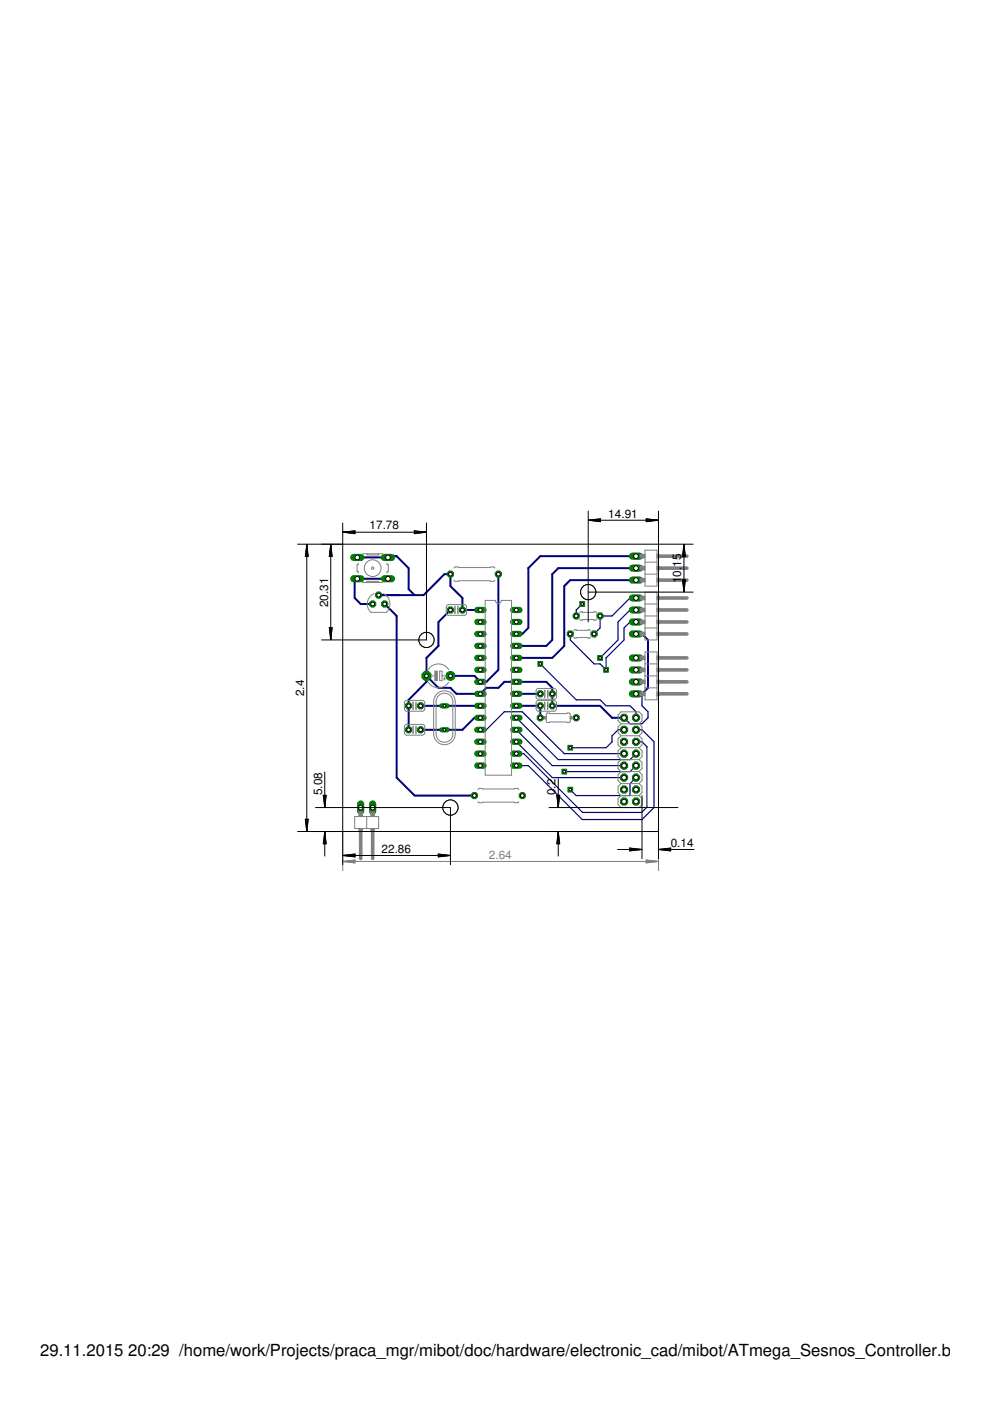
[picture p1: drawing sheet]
<svg xmlns="http://www.w3.org/2000/svg" width="210mm" height="297mm" viewBox="0 0 210 297" stroke-linecap="round" stroke-linejoin="round" font-family="sans-serif">
<defs><g id="words">
<g font-size="3.5">
<text x="8.5" y="287.5">29.11.2015</text>
<text x="27.2" y="287.5">20:29 /home/work/Projects/praca_mgr/mibot/doc/hardware/electronic_cad/mibot/ATmega_Sesnos_Controller.brd</text>
</g>
<g font-size="2.5">
<text x="78.4" y="112.3">17.78</text>
<text x="129" y="109.7">14.91</text>
<text x="144.4" y="123.6" transform="rotate(-90 144.4 123.6)">1</text>
<text x="144.4" y="122.2" transform="rotate(-90 144.4 122.2)">0.</text>
<text x="144.4" y="120.2" transform="rotate(-90 144.4 120.2)">15</text>
<text x="69.6" y="128.7" transform="rotate(-90 69.6 128.7)">20.31</text>
<text x="64.5" y="147.6" transform="rotate(-90 64.5 147.6)">2.4</text>
<text x="68.3" y="168.6" transform="rotate(-90 68.3 168.6)">5.08</text>
<text x="117.8" y="168.6" transform="rotate(-90 117.8 168.6)">0.2</text>
<text x="142.2" y="179.5">0.14</text>
<text x="80.9" y="180.8">22.86</text>
</g>
<text font-size="2.5" fill="#808080" x="103.7" y="182.1">2.64</text>
</g></defs>
<g fill="none" stroke="#000080" stroke-width=".25">
<path d="M123.4 128.1l-1.2 1.2v1.3M134.9 131.9h-1.3l-1.3 1.2v2.6l-3.8 3.8v2.5l-1.3-1.2h-1.2l-5.1-5.1v-1.3M134.9 129.3h-1.3l-2.6 2.6v3.8l-3.8 3.8M134.9 126.8h-1.3l-3.8 3.8h-2.6v2.5l-1.2 1.3M101.9 154.7h1.2l3.8-3.8h3.8l8.9 8.9h12.7M109.5 152.2l8.9 8.9h15.2l1.3-1.3M109.5 154.7l7.6 7.6h15.2M109.5 157.3l7.6 7.6h15.2M114.6 140.8l7.6 7.6h5l1.3 1.2h5.1l1.3 1.3v1.3M132.3 154.7h-1.3l-1.2 1.3v1.3l-1.3 1.2h-7.6M134.9 157.3h1.2l1.1 1v12.8l-1.2 1.2h-12.5l-12.4-12.5h-1.6M134.9 154.7h1.2l2.6 2.6v13.9l-2.6 2.6h-12.7l-11.4-11.5h-2.5"/>
<path d="M136.1 147.1v2.5l1.3 1.3v1.3l-1.3 1.3h-2.5l-1.3-1.3M134.9 162.3l-1.3 1.3h-14M134.9 164.9l-1.3 1.2v2.6h-11.4l-1.3-1.3"/>
</g>
<g fill="none" stroke="#000080" stroke-width=".42">
<path d="M75.8 118.2h6.5l.2-.3h1.6l2.5 2.6v4.4l1.3 1.3M134.9 117.9h-20.3l-2.6 2.6v12.6l-1.3 1.3h-1.2M80.3 126.2h9.5l4.4-4.5h1.3v2.6l2.5 2.5v2.5h3.9M81.6 128.1l2.5 2.5v34.3l3.8 3.8h12.7M82.3 122.7h-6.5l-.6 .6v3.5l1.3 1.3h2.5M95.5 129.3l-2.5 2.6v5l-2.6 2.6v5.1l-3.8 3.8v6.3M105.7 121.7v20.3l-2.6 2.6h-1.2l-1.3-1.3h-5.1M134.9 120.5h-16.5l-1.3 1.2v14l-1.3 1.2h-6.3M134.9 134.4h1.2l1.3 1.3v10.1l-1.3 1.3h-1.2M134.9 123h-14l-1.3 1.3v12.6l-2.5 2.6h-7.6M89.2 149.6h12.7M90.4 143.3l2.6 2.5h2.5l1.3 1.3h5.1l1.2-1.3h2.6l1.2-1.2h8.9l1.3 1.2v3.8h10.1l2.6 2.6h2.5"/>
<path d="M101.9 152.2h-1.3l-2.6 2.5h-8.8M109.5 149.6h5.1v2.6M109.5 147.1h5.1"/>
</g>
<circle cx="134.9" cy="169.9" r=".83" fill="#008000" stroke="#008000" stroke-width=".21"/>
<circle cx="134.9" cy="169.9" r=".51" fill="#fff" stroke="#000" stroke-width=".21"/>
<circle cx="132.3" cy="169.9" r=".83" fill="#008000" stroke="#008000" stroke-width=".21"/>
<circle cx="132.3" cy="169.9" r=".51" fill="#fff" stroke="#000" stroke-width=".21"/>
<circle cx="134.9" cy="167.4" r=".83" fill="#008000" stroke="#008000" stroke-width=".21"/>
<circle cx="134.9" cy="167.4" r=".51" fill="#fff" stroke="#000" stroke-width=".21"/>
<circle cx="132.3" cy="167.4" r=".83" fill="#008000" stroke="#008000" stroke-width=".21"/>
<circle cx="132.3" cy="167.4" r=".51" fill="#fff" stroke="#000" stroke-width=".21"/>
<circle cx="134.9" cy="164.9" r=".83" fill="#008000" stroke="#008000" stroke-width=".21"/>
<circle cx="134.9" cy="164.9" r=".51" fill="#fff" stroke="#000" stroke-width=".21"/>
<circle cx="132.3" cy="164.9" r=".83" fill="#008000" stroke="#008000" stroke-width=".21"/>
<circle cx="132.3" cy="164.9" r=".51" fill="#fff" stroke="#000" stroke-width=".21"/>
<circle cx="134.9" cy="162.3" r=".83" fill="#008000" stroke="#008000" stroke-width=".21"/>
<circle cx="134.9" cy="162.3" r=".51" fill="#fff" stroke="#000" stroke-width=".21"/>
<circle cx="132.3" cy="162.3" r=".83" fill="#008000" stroke="#008000" stroke-width=".21"/>
<circle cx="132.3" cy="162.3" r=".51" fill="#fff" stroke="#000" stroke-width=".21"/>
<circle cx="134.9" cy="159.8" r=".83" fill="#008000" stroke="#008000" stroke-width=".21"/>
<circle cx="134.9" cy="159.8" r=".51" fill="#fff" stroke="#000" stroke-width=".21"/>
<circle cx="132.3" cy="159.8" r=".83" fill="#008000" stroke="#008000" stroke-width=".21"/>
<circle cx="132.3" cy="159.8" r=".51" fill="#fff" stroke="#000" stroke-width=".21"/>
<circle cx="134.9" cy="157.3" r=".83" fill="#008000" stroke="#008000" stroke-width=".21"/>
<circle cx="134.9" cy="157.3" r=".51" fill="#fff" stroke="#000" stroke-width=".21"/>
<circle cx="132.3" cy="157.3" r=".83" fill="#008000" stroke="#008000" stroke-width=".21"/>
<circle cx="132.3" cy="157.3" r=".51" fill="#fff" stroke="#000" stroke-width=".21"/>
<circle cx="134.9" cy="154.7" r=".83" fill="#008000" stroke="#008000" stroke-width=".21"/>
<circle cx="134.9" cy="154.7" r=".51" fill="#fff" stroke="#000" stroke-width=".21"/>
<circle cx="132.3" cy="154.7" r=".83" fill="#008000" stroke="#008000" stroke-width=".21"/>
<circle cx="132.3" cy="154.7" r=".51" fill="#fff" stroke="#000" stroke-width=".21"/>
<circle cx="134.9" cy="152.2" r=".83" fill="#008000" stroke="#008000" stroke-width=".21"/>
<circle cx="134.9" cy="152.2" r=".51" fill="#fff" stroke="#000" stroke-width=".21"/>
<circle cx="132.3" cy="152.2" r=".83" fill="#008000" stroke="#008000" stroke-width=".21"/>
<circle cx="132.3" cy="152.2" r=".51" fill="#fff" stroke="#000" stroke-width=".21"/>
<circle cx="114.6" cy="147.1" r=".71" fill="#008000" stroke="#008000" stroke-width=".21"/>
<circle cx="114.6" cy="147.1" r=".4" fill="#fff" stroke="#000" stroke-width=".21"/>
<circle cx="117.1" cy="147.1" r=".71" fill="#008000" stroke="#008000" stroke-width=".21"/>
<circle cx="117.1" cy="147.1" r=".4" fill="#fff" stroke="#000" stroke-width=".21"/>
<circle cx="98" cy="129.3" r=".71" fill="#008000" stroke="#008000" stroke-width=".21"/>
<circle cx="98" cy="129.3" r=".4" fill="#fff" stroke="#000" stroke-width=".21"/>
<circle cx="95.5" cy="129.3" r=".71" fill="#008000" stroke="#008000" stroke-width=".21"/>
<circle cx="95.5" cy="129.3" r=".4" fill="#fff" stroke="#000" stroke-width=".21"/>
<circle cx="95.5" cy="143.3" r=".95" fill="#008000" stroke="#008000" stroke-width=".21"/>
<circle cx="95.5" cy="143.3" r=".4" fill="#fff" stroke="#000" stroke-width=".21"/>
<circle cx="90.4" cy="143.3" r="1.03" fill="#008000" stroke="#008000" stroke-width=".21"/>
<circle cx="90.4" cy="143.3" r=".4" fill="#fff" stroke="#000" stroke-width=".21"/>
<circle cx="89.2" cy="149.6" r=".71" fill="#008000" stroke="#008000" stroke-width=".21"/>
<circle cx="89.2" cy="149.6" r=".4" fill="#fff" stroke="#000" stroke-width=".21"/>
<circle cx="86.6" cy="149.6" r=".71" fill="#008000" stroke="#008000" stroke-width=".21"/>
<circle cx="86.6" cy="149.6" r=".4" fill="#fff" stroke="#000" stroke-width=".21"/>
<circle cx="89.2" cy="154.7" r=".71" fill="#008000" stroke="#008000" stroke-width=".21"/>
<circle cx="89.2" cy="154.7" r=".4" fill="#fff" stroke="#000" stroke-width=".21"/>
<circle cx="86.6" cy="154.7" r=".71" fill="#008000" stroke="#008000" stroke-width=".21"/>
<circle cx="86.6" cy="154.7" r=".4" fill="#fff" stroke="#000" stroke-width=".21"/>
<circle cx="117.1" cy="149.6" r=".71" fill="#008000" stroke="#008000" stroke-width=".21"/>
<circle cx="117.1" cy="149.6" r=".4" fill="#fff" stroke="#000" stroke-width=".21"/>
<circle cx="114.6" cy="149.6" r=".71" fill="#008000" stroke="#008000" stroke-width=".21"/>
<circle cx="114.6" cy="149.6" r=".4" fill="#fff" stroke="#000" stroke-width=".21"/>
<path d="M101.2 129.3h1.3" fill="none" stroke="#008000" stroke-width="1.3"/>
<circle cx="101.9" cy="129.3" r=".4" fill="#fff" stroke="#000" stroke-width=".21"/>
<path d="M101.2 131.9h1.3" fill="none" stroke="#008000" stroke-width="1.3"/>
<circle cx="101.9" cy="131.9" r=".4" fill="#fff" stroke="#000" stroke-width=".21"/>
<path d="M101.2 134.4h1.3" fill="none" stroke="#008000" stroke-width="1.3"/>
<circle cx="101.9" cy="134.4" r=".4" fill="#fff" stroke="#000" stroke-width=".21"/>
<path d="M101.2 136.9h1.3" fill="none" stroke="#008000" stroke-width="1.3"/>
<circle cx="101.9" cy="136.9" r=".4" fill="#fff" stroke="#000" stroke-width=".21"/>
<path d="M101.2 139.5h1.3" fill="none" stroke="#008000" stroke-width="1.3"/>
<circle cx="101.9" cy="139.5" r=".4" fill="#fff" stroke="#000" stroke-width=".21"/>
<path d="M101.2 142h1.3" fill="none" stroke="#008000" stroke-width="1.3"/>
<circle cx="101.9" cy="142" r=".4" fill="#fff" stroke="#000" stroke-width=".21"/>
<path d="M101.2 144.6h1.3" fill="none" stroke="#008000" stroke-width="1.3"/>
<circle cx="101.9" cy="144.6" r=".4" fill="#fff" stroke="#000" stroke-width=".21"/>
<path d="M101.2 147.1h1.3" fill="none" stroke="#008000" stroke-width="1.3"/>
<circle cx="101.9" cy="147.1" r=".4" fill="#fff" stroke="#000" stroke-width=".21"/>
<path d="M101.2 149.6h1.3" fill="none" stroke="#008000" stroke-width="1.3"/>
<circle cx="101.9" cy="149.6" r=".4" fill="#fff" stroke="#000" stroke-width=".21"/>
<path d="M101.2 152.2h1.3" fill="none" stroke="#008000" stroke-width="1.3"/>
<circle cx="101.9" cy="152.2" r=".4" fill="#fff" stroke="#000" stroke-width=".21"/>
<path d="M101.2 154.7h1.3" fill="none" stroke="#008000" stroke-width="1.3"/>
<circle cx="101.9" cy="154.7" r=".4" fill="#fff" stroke="#000" stroke-width=".21"/>
<path d="M101.2 157.3h1.3" fill="none" stroke="#008000" stroke-width="1.3"/>
<circle cx="101.9" cy="157.3" r=".4" fill="#fff" stroke="#000" stroke-width=".21"/>
<path d="M101.2 159.8h1.3" fill="none" stroke="#008000" stroke-width="1.3"/>
<circle cx="101.9" cy="159.8" r=".4" fill="#fff" stroke="#000" stroke-width=".21"/>
<path d="M101.2 162.3h1.3" fill="none" stroke="#008000" stroke-width="1.3"/>
<circle cx="101.9" cy="162.3" r=".4" fill="#fff" stroke="#000" stroke-width=".21"/>
<path d="M108.8 162.3h1.3" fill="none" stroke="#008000" stroke-width="1.3"/>
<circle cx="109.5" cy="162.3" r=".4" fill="#fff" stroke="#000" stroke-width=".21"/>
<path d="M108.8 159.8h1.3" fill="none" stroke="#008000" stroke-width="1.3"/>
<circle cx="109.5" cy="159.8" r=".4" fill="#fff" stroke="#000" stroke-width=".21"/>
<path d="M108.8 157.3h1.3" fill="none" stroke="#008000" stroke-width="1.3"/>
<circle cx="109.5" cy="157.3" r=".4" fill="#fff" stroke="#000" stroke-width=".21"/>
<path d="M108.8 154.7h1.3" fill="none" stroke="#008000" stroke-width="1.3"/>
<circle cx="109.5" cy="154.7" r=".4" fill="#fff" stroke="#000" stroke-width=".21"/>
<path d="M108.8 152.2h1.3" fill="none" stroke="#008000" stroke-width="1.3"/>
<circle cx="109.5" cy="152.2" r=".4" fill="#fff" stroke="#000" stroke-width=".21"/>
<path d="M108.8 149.6h1.3" fill="none" stroke="#008000" stroke-width="1.3"/>
<circle cx="109.5" cy="149.6" r=".4" fill="#fff" stroke="#000" stroke-width=".21"/>
<path d="M108.8 147.1h1.3" fill="none" stroke="#008000" stroke-width="1.3"/>
<circle cx="109.5" cy="147.1" r=".4" fill="#fff" stroke="#000" stroke-width=".21"/>
<path d="M108.8 144.6h1.3" fill="none" stroke="#008000" stroke-width="1.3"/>
<circle cx="109.5" cy="144.6" r=".4" fill="#fff" stroke="#000" stroke-width=".21"/>
<path d="M108.8 142h1.3" fill="none" stroke="#008000" stroke-width="1.3"/>
<circle cx="109.5" cy="142" r=".4" fill="#fff" stroke="#000" stroke-width=".21"/>
<path d="M108.8 139.5h1.3" fill="none" stroke="#008000" stroke-width="1.3"/>
<circle cx="109.5" cy="139.5" r=".4" fill="#fff" stroke="#000" stroke-width=".21"/>
<path d="M108.8 136.9h1.3" fill="none" stroke="#008000" stroke-width="1.3"/>
<circle cx="109.5" cy="136.9" r=".4" fill="#fff" stroke="#000" stroke-width=".21"/>
<path d="M108.8 134.4h1.3" fill="none" stroke="#008000" stroke-width="1.3"/>
<circle cx="109.5" cy="134.4" r=".4" fill="#fff" stroke="#000" stroke-width=".21"/>
<path d="M108.8 131.9h1.3" fill="none" stroke="#008000" stroke-width="1.3"/>
<circle cx="109.5" cy="131.9" r=".4" fill="#fff" stroke="#000" stroke-width=".21"/>
<path d="M108.8 129.3h1.3" fill="none" stroke="#008000" stroke-width="1.3"/>
<circle cx="109.5" cy="129.3" r=".4" fill="#fff" stroke="#000" stroke-width=".21"/>
<circle cx="122.2" cy="152.2" r=".71" fill="#008000" stroke="#008000" stroke-width=".21"/>
<circle cx="122.2" cy="152.2" r=".4" fill="#fff" stroke="#000" stroke-width=".21"/>
<circle cx="114.6" cy="152.2" r=".71" fill="#008000" stroke="#008000" stroke-width=".21"/>
<circle cx="114.6" cy="152.2" r=".4" fill="#fff" stroke="#000" stroke-width=".21"/>
<circle cx="79" cy="128.1" r=".71" fill="#008000" stroke="#008000" stroke-width=".21"/>
<circle cx="79" cy="128.1" r=".4" fill="#fff" stroke="#000" stroke-width=".21"/>
<circle cx="80.3" cy="126.2" r=".71" fill="#008000" stroke="#008000" stroke-width=".21"/>
<circle cx="80.3" cy="126.2" r=".4" fill="#fff" stroke="#000" stroke-width=".21"/>
<circle cx="81.6" cy="128.1" r=".71" fill="#008000" stroke="#008000" stroke-width=".21"/>
<circle cx="81.6" cy="128.1" r=".4" fill="#fff" stroke="#000" stroke-width=".21"/>
<path d="M93.7 149.6h1.1" fill="none" stroke="#008000" stroke-width="1.1"/>
<circle cx="94.2" cy="149.6" r=".3" fill="#fff" stroke="#000" stroke-width=".21"/>
<path d="M93.7 154.7h1.1" fill="none" stroke="#008000" stroke-width="1.1"/>
<circle cx="94.2" cy="154.7" r=".3" fill="#fff" stroke="#000" stroke-width=".21"/>
<circle cx="110.7" cy="168.7" r=".71" fill="#008000" stroke="#008000" stroke-width=".21"/>
<circle cx="110.7" cy="168.7" r=".4" fill="#fff" stroke="#000" stroke-width=".21"/>
<circle cx="100.6" cy="168.7" r=".71" fill="#008000" stroke="#008000" stroke-width=".21"/>
<circle cx="100.6" cy="168.7" r=".4" fill="#fff" stroke="#000" stroke-width=".21"/>
<circle cx="95.5" cy="121.7" r=".71" fill="#008000" stroke="#008000" stroke-width=".21"/>
<circle cx="95.5" cy="121.7" r=".4" fill="#fff" stroke="#000" stroke-width=".21"/>
<circle cx="105.7" cy="121.7" r=".71" fill="#008000" stroke="#008000" stroke-width=".21"/>
<circle cx="105.7" cy="121.7" r=".4" fill="#fff" stroke="#000" stroke-width=".21"/>
<path d="M81.5 122.7h1.5" fill="none" stroke="#008000" stroke-width="1.5"/>
<circle cx="82.3" cy="122.7" r=".51" fill="#fff" stroke="#000" stroke-width=".21"/>
<path d="M81.5 118.2h1.5" fill="none" stroke="#008000" stroke-width="1.5"/>
<circle cx="82.3" cy="118.2" r=".51" fill="#fff" stroke="#000" stroke-width=".21"/>
<path d="M75 122.7h1.5" fill="none" stroke="#008000" stroke-width="1.5"/>
<circle cx="75.8" cy="122.7" r=".51" fill="#fff" stroke="#000" stroke-width=".21"/>
<path d="M75 118.2h1.5" fill="none" stroke="#008000" stroke-width="1.5"/>
<circle cx="75.8" cy="118.2" r=".51" fill="#fff" stroke="#000" stroke-width=".21"/>
<path d="M134.1 117.9h1.5" fill="none" stroke="#008000" stroke-width="1.5"/>
<circle cx="134.9" cy="117.9" r=".51" fill="#fff" stroke="#000" stroke-width=".21"/>
<path d="M134.1 120.5h1.5" fill="none" stroke="#008000" stroke-width="1.5"/>
<circle cx="134.9" cy="120.5" r=".51" fill="#fff" stroke="#000" stroke-width=".21"/>
<path d="M134.1 123h1.5" fill="none" stroke="#008000" stroke-width="1.5"/>
<circle cx="134.9" cy="123" r=".51" fill="#fff" stroke="#000" stroke-width=".21"/>
<path d="M134.1 126.8h1.5" fill="none" stroke="#008000" stroke-width="1.5"/>
<circle cx="134.9" cy="126.8" r=".51" fill="#fff" stroke="#000" stroke-width=".21"/>
<path d="M134.1 129.3h1.5" fill="none" stroke="#008000" stroke-width="1.5"/>
<circle cx="134.9" cy="129.3" r=".51" fill="#fff" stroke="#000" stroke-width=".21"/>
<path d="M134.1 131.9h1.5" fill="none" stroke="#008000" stroke-width="1.5"/>
<circle cx="134.9" cy="131.9" r=".51" fill="#fff" stroke="#000" stroke-width=".21"/>
<path d="M134.1 134.4h1.5" fill="none" stroke="#008000" stroke-width="1.5"/>
<circle cx="134.9" cy="134.4" r=".51" fill="#fff" stroke="#000" stroke-width=".21"/>
<path d="M134.1 139.5h1.5" fill="none" stroke="#008000" stroke-width="1.5"/>
<circle cx="134.9" cy="139.5" r=".51" fill="#fff" stroke="#000" stroke-width=".21"/>
<path d="M134.1 142h1.5" fill="none" stroke="#008000" stroke-width="1.5"/>
<circle cx="134.9" cy="142" r=".51" fill="#fff" stroke="#000" stroke-width=".21"/>
<path d="M134.1 144.6h1.5" fill="none" stroke="#008000" stroke-width="1.5"/>
<circle cx="134.9" cy="144.6" r=".51" fill="#fff" stroke="#000" stroke-width=".21"/>
<path d="M134.1 147.1h1.5" fill="none" stroke="#008000" stroke-width="1.5"/>
<circle cx="134.9" cy="147.1" r=".51" fill="#fff" stroke="#000" stroke-width=".21"/>
<path d="M79 170.5v1.5" fill="none" stroke="#008000" stroke-width="1.5"/>
<circle cx="79" cy="171.2" r=".51" fill="#fff" stroke="#000" stroke-width=".21"/>
<path d="M76.5 170.5v1.5" fill="none" stroke="#008000" stroke-width="1.5"/>
<circle cx="76.5" cy="171.2" r=".51" fill="#fff" stroke="#000" stroke-width=".21"/>
<circle cx="122.2" cy="130.6" r=".71" fill="#008000" stroke="#008000" stroke-width=".21"/>
<circle cx="122.2" cy="130.6" r=".4" fill="#fff" stroke="#000" stroke-width=".21"/>
<circle cx="127.2" cy="130.6" r=".71" fill="#008000" stroke="#008000" stroke-width=".21"/>
<circle cx="127.2" cy="130.6" r=".4" fill="#fff" stroke="#000" stroke-width=".21"/>
<circle cx="120.9" cy="134.4" r=".71" fill="#008000" stroke="#008000" stroke-width=".21"/>
<circle cx="120.9" cy="134.4" r=".4" fill="#fff" stroke="#000" stroke-width=".21"/>
<circle cx="126" cy="134.4" r=".71" fill="#008000" stroke="#008000" stroke-width=".21"/>
<circle cx="126" cy="134.4" r=".4" fill="#fff" stroke="#000" stroke-width=".21"/>
<path d="M128 141.5h1v1h-1z" fill="#008000" stroke="#008000" stroke-width=".21"/>
<circle cx="128.5" cy="142" r=".3" fill="#fff" stroke="#000" stroke-width=".21"/>
<path d="M119.1 163.1h1v1h-1z" fill="#008000" stroke="#008000" stroke-width=".21"/>
<circle cx="119.6" cy="163.6" r=".3" fill="#fff" stroke="#000" stroke-width=".21"/>
<path d="M114 140.3h1.1v1h-1.1z" fill="#008000" stroke="#008000" stroke-width=".21"/>
<circle cx="114.6" cy="140.8" r=".3" fill="#fff" stroke="#000" stroke-width=".21"/>
<path d="M120.4 158h1v1h-1z" fill="#008000" stroke="#008000" stroke-width=".21"/>
<circle cx="120.9" cy="158.5" r=".3" fill="#fff" stroke="#000" stroke-width=".21"/>
<path d="M126.7 139h1v1h-1z" fill="#008000" stroke="#008000" stroke-width=".21"/>
<circle cx="127.2" cy="139.5" r=".3" fill="#fff" stroke="#000" stroke-width=".21"/>
<path d="M122.9 127.6h1.1v1h-1.1z" fill="#008000" stroke="#008000" stroke-width=".21"/>
<circle cx="123.4" cy="128.1" r=".3" fill="#fff" stroke="#000" stroke-width=".21"/>
<path d="M120.4 166.9h1v1h-1z" fill="#008000" stroke="#008000" stroke-width=".21"/>
<circle cx="120.9" cy="167.4" r=".3" fill="#fff" stroke="#000" stroke-width=".21"/>
<g fill="none" stroke="#808080" stroke-width=".21">
<path d="M76 119.4v.3h-.3v1.5h.3v.3M76.9 117.4h4.3M77.9 117.4v.3h2.4v-.3M82.1 119.4v.3h.2v1.5h-.2v.3M136.8 116.6h2.5v7.7h-2.5zM136.8 119.2h2.5M76.9 123.5h4.3M77.7 123.5v-.2h2.6v.2M79.3 125.9a2.42 2.42 0 0 0-.6 3.9h3.2a2.42 2.42 0 0 0-.6-3.9M94.8 128.3l3.8-.1 .3 .3v1.6l-.5 .4-3.6-.1-.2-.4v-1.3zM96.3 120.5l.2-.3 .8 .1h6.6l.7-.1 .3 .3M96.3 123l.2 .3 .8-.2h6.6l.7 .2 .3-.3"/>
<path d="M102.9 127.3h2.1a.63 .63 0 0 0 .7 .6 .63 .63 0 0 0 .6-.6h2.2v37.1h-5.6zM121.7 133.8l.2-.3 .4 .1h2.3l.4-.1 .2 .3M121.7 135l.2 .3 .4-.1h2.3l.4 .1 .2-.3M122.9 130l.3-.3 .4 .1h2.2l.4-.1 .3 .3M122.9 131.2l.3 .3 .4-.1h2.2l.4 .1 .3-.3M136.8 125.5h2.5v10.2h-2.5zM136.8 138.2h2.5v10.2h-2.5zM136.8 121.7h2.5M136.8 128.1h2.5M136.8 130.6h2.5M136.8 133.1h2.5M85.8 148.7l.5-.2 3.6 .1 .2 .4-.1 1.6-.4 .2h-3.5l-.4-.5z"/>
<path d="M85.8 153.8l.5-.2 3.6 .1 .2 .4-.1 1.6-.4 .2-3.5-.1-.4-.4zM90.8 144.6a2.52 2.52 0 0 0 4.3 0M90.8 142a2.52 2.52 0 0 1 4.3 0M91.6 143.3h.7M92.6 147.2a2.28 2.28 0 0 1 2.5-.6 2.28 2.28 0 0 1 1.4 2.2v6.8a2.29 2.29 0 0 1-2.3 2.3 2.29 2.29 0 0 1-2.3-2.3v-6.8l.2-.9zM93 147.4a1.78 1.78 0 0 1 2-.3 1.78 1.78 0 0 1 1 1.7v6.8a1.78 1.78 0 0 1-1.8 1.8 1.78 1.78 0 0 1-1.7-1.8v-6.8l.1-.8zM93.2 142.3h.5v2h-.5zM93.7 143.3h.7M94 143.9h.5M94.2 143.7v.5M113.9 146h3.9l.2 .5v1.4l-.5 .4-3.5-.1-.3-.5v-1.4zM113.9 148.6h3.9l.2 .4v1.4l-.5 .4h-3.5l-.3-.5v-1.5z"/>
<path d="M115.9 151.2h4.8l.2 .2v1.6l-.3 .2-.5-.1-4.1 .1-.2-.2zM131.7 153.5l-.7-.7v-1.2l.7-.7h3.8l.6 .7v1.2l-.6 .7M131.7 153.5l-.7 .6v1.3l.7 .6M131.7 156l-.7 .6v1.3l.7 .6M131.7 158.5l-.7 .7v1.2l.7 .7M131.7 158.5h3.8M131.7 156h3.8M131.7 153.5h3.8M135.5 158.5l.6 .7v1.2l-.6 .7M135.5 156l.6 .6v1.3l-.6 .6M135.5 153.5l.6 .6v1.3l-.6 .6M136.8 143.3h2.5"/>
<path d="M136.8 140.8h2.5M136.8 145.8h2.5M72.7 176.3v8.3M75.2 173.1h5.1v2.6h-5.1zM77.7 173.1v2.6M101.3 169.9l.3 .3 .8-.1h6.6l.7 .1 .3-.3M101.3 167.4l.3-.2 .8 .1h6.6l.7-.1 .3 .2M131.7 168.7l-.7 .6v1.3l.7 .6h3.8l.6-.6v-1.3l-.6-.6M131.7 161.1l-.7 .6v1.3l.7 .6M131.7 163.6l-.7 .6v1.3l.7 .6M131.7 166.1l-.7 .7v1.2l.7 .7M131.7 168.7h3.8"/>
<path d="M131.7 166.1h3.8M131.7 163.6h3.8M131.7 161.1h3.8M135.5 166.1l.6 .7v1.2l-.6 .7M135.5 163.6l.6 .6v1.3l-.6 .6M135.5 161.1l.6 .6v1.3l-.6 .6M139.6 176.3v8.3M72.7 182.6h66.8M72.7 182.6l2.6-.3v.7zM72.7 182.6l2.6 .2M72.7 182.6l2.6 .3M75.3 182.5l-2.6 .1"/>
<path d="M75.3 182.4l-2.6 .2M137 182.3l2.5 .3-2.5 .4zM137 182.5l2.5 .1M137 182.4l2.5 .2M139.5 182.6l-2.5 .2M139.5 182.6l-2.5 .3"/>
<circle cx="79" cy="120.5" r="1.78"/>
<circle cx="79" cy="120.5" r=".25"/>
</g>
<path d="M96.5 128.6v1.5M97.1 128.6v1.5M87.6 148.9v1.5M87.6 154v1.5M88.2 148.9v1.5M88.2 154v1.5M115.5 148.9v1.5M115.5 146.3v1.6M116.1 148.9v1.5M116.1 146.3v1.6" fill="none" stroke="#808080" stroke-width=".32"/>
<g fill="#808080" stroke="#808080" stroke-width=".21">
<path d="M92.2 142.3h.5v2h-.5z"/>
<path d="M115.4 151.9h.4v.5h-.4z"/>
<path d="M120.9 151.9h.4v.5h-.4z"/>
<path d="M139.3 117.5h.5v.8h-.5z"/>
<path d="M139.3 120.1h.5v.7h-.5z"/>
<path d="M139.3 122.6h.5v.8h-.5z"/>
<path d="M135.7 117.5h1.1v.8h-1.1z"/>
<path d="M135.7 120.1h1.1v.7h-1.1z"/>
<path d="M135.7 122.6h1.1v.8h-1.1z"/>
<path d="M139.3 126.4h.5v.8h-.5z"/>
<path d="M139.3 128.9h.5v.8h-.5z"/>
<path d="M139.3 131.5h.5v.7h-.5z"/>
<path d="M139.3 134h.5v.8h-.5z"/>
<path d="M135.7 126.4h1.1v.8h-1.1z"/>
<path d="M135.7 128.9h1.1v.8h-1.1z"/>
<path d="M135.7 131.5h1.1v.7h-1.1z"/>
<path d="M135.7 134h1.1v.8h-1.1z"/>
<path d="M139.3 139.1h.5v.8h-.5z"/>
<path d="M139.3 141.6h.5v.8h-.5z"/>
<path d="M139.3 144.2h.5v.7h-.5z"/>
<path d="M139.3 146.7h.5v.8h-.5z"/>
<path d="M135.7 139.1h1.1v.8h-1.1z"/>
<path d="M135.7 141.6h1.1v.8h-1.1z"/>
<path d="M135.7 144.2h1.1v.7h-1.1z"/>
<path d="M135.7 146.7h1.1v.8h-1.1z"/>
<path d="M78.6 175.7h.8v.5h-.8z"/>
<path d="M76.1 175.7h.8v.5h-.8z"/>
<path d="M78.6 172.1h.8v1h-.8z"/>
<path d="M76.1 172.1h.8v1h-.8z"/>
</g>
<g fill="none" stroke="#808080" stroke-width=".76">
<path d="M139.9 117.9h5.7M139.9 120.5h5.7M139.9 123h5.7M139.9 126.8h5.7M139.9 129.3h5.7M139.9 131.9h5.7M139.9 134.4h5.7M139.9 139.5h5.7M139.9 142h5.7M139.9 144.6h5.7M139.9 147.1h5.7M76.5 176.3v5.7"/>
<path d="M79 176.3v5.7"/>
</g>
<g fill="none" stroke="#000" stroke-width=".21">
<path d="M63.1 115.4h76.5v66.7M65 115.4v60.8M65 115.4l.4 2.6h-.7zM65 115.4l-.1 2.6M65 115.4l.2 2.6M65 115.4l-.2 2.6M65 115.4l.3 2.6M72.7 115.4v60.9M63.1 176.3h76.5M64.7 173.7h.7l-.4 2.5zM64.8 173.7l.2 2.5M64.9 173.7l.1 2.5"/>
<path d="M65.2 173.7l-.2 2.5M65.3 173.7l-.3 2.5M116.4 171.2h27.3M118 168.6h.7l-.3 2.6zM118.1 168.6l.3 2.6M118.2 168.6l.2 2.6M118.4 165.1v6.1M118.4 176.4v5.1M118.4 176.4l.3 2.5h-.7zM118.4 176.4l-.2 2.5M118.4 176.4l.1 2.5M118.4 176.4l-.3 2.5"/>
<path d="M118.4 176.4l.2 2.5M118.5 168.6l-.1 2.6M118.6 168.6l-.2 2.6M133.5 179.8l2.6 .3-2.6 .3zM133.5 180l2.6 .1M133.5 179.9l2.6 .2M136.1 168.7v13.4M142.2 180l-2.5 .1M142.2 179.9l-2.5 .2M130.9 180.1h5.2M136.1 180.1l-2.6 .1M136.1 180.1l-2.6 .3"/>
<path d="M139.7 180.1h7.5M139.7 180.1l2.5-.3v.6zM139.7 180.1l2.5 .1M139.7 180.1l2.5 .3"/>
<circle cx="95.5" cy="171.2" r="1.61"/>
</g>
<circle cx="95.5" cy="171.2" r="1.61" fill="#fff" stroke="#000" stroke-width=".21"/>
<circle cx="90.4" cy="135.7" r="1.61" fill="none" stroke="#000" stroke-width=".21"/>
<circle cx="90.4" cy="135.7" r="1.61" fill="#fff" stroke="#000" stroke-width=".21"/>
<circle cx="124.7" cy="125.5" r="1.61" fill="none" stroke="#000" stroke-width=".21"/>
<circle cx="124.7" cy="125.5" r="1.61" fill="#fff" stroke="#000" stroke-width=".21"/>
<g fill="none" stroke="#000" stroke-width=".21">
<path d="M70.1 115.4l.3 2.6h-.6zM70.1 115.4v20.2M70.1 115.4l-.1 2.6M70.1 115.4l.2 2.6M70.1 115.4l-.2 2.6M70.1 115.4l.3 2.6M72.7 110.9v4.5h-4.5M72.7 112.8h17.7M72.7 112.8l2.6-.3v.7zM72.7 112.8l2.6 .2M72.7 112.8l2.6 .3M75.3 112.7l-2.6 .1"/>
<path d="M75.3 112.6l-2.6 .2M87.8 112.5l2.6 .3-2.6 .4zM87.8 112.7l2.6 .1M87.8 112.6l2.6 .2M90.4 112.8l-2.6 .2M90.4 112.8l-2.6 .3M90.4 110.9v24.8h-22.2M124.7 108.4v23.5M124.8 110.3h14.7M124.8 110.3l2.5-.3v.6zM124.8 110.3l2.5 .1M124.8 110.3l2.5 .3"/>
<path d="M127.3 110.2l-2.5 .1M127.3 110l-2.5 .3M137 110l2.5 .3-2.5 .3zM137 110.2l2.5 .1M137 110l2.5 .3M139.5 110.3l-2.5 .1M139.5 110.3l-2.5 .3M139.6 108.4v7h7.4M145 115.4v10.1M145 115.4l.3 2.6h-.6zM145 115.4l-.1 2.6M145 115.4l.1 2.6"/>
<path d="M145 115.4l-.2 2.6M145 115.4l.3 2.6M69.8 133.1h.6l-.3 2.5zM69.9 133.1l.2 2.5M70 133.1l.1 2.5M70.3 133.1l-.2 2.5M70.4 133.1l-.3 2.5M124.7 125.5h22.3M144.7 122.9h.6l-.3 2.6zM144.8 122.9l.2 2.6M144.9 122.9l.1 2.6M145.1 122.9l-.1 2.6"/>
<path d="M145.3 122.9l-.3 2.6M66.9 176.3h5.8v7M66.9 171.2h28.6v12.1M68.5 168.6h.7l-.3 2.6zM68.6 168.6l.3 2.6M68.7 168.6l.2 2.6M68.9 163.7v7.5M68.9 176.4v5.1M68.9 176.4l.3 2.5h-.7zM68.9 176.4l-.2 2.5M68.9 176.4l.1 2.5M68.9 176.4l-.3 2.5"/>
<path d="M68.9 176.4l.2 2.5M69 168.6l-.1 2.6M69.1 168.6l-.2 2.6M72.7 181.4l2.6-.3v.6zM72.7 181.4h22.7M72.7 181.4l2.6 .1M72.7 181.4l2.6 .2M75.3 181.3l-2.6 .1M75.3 181.1l-2.6 .3M92.9 181.1l2.5 .3-2.5 .3zM92.9 181.3l2.5 .1M92.9 181.1l2.5 .3"/>
<path d="M95.4 181.4l-2.5 .1M95.4 181.4l-2.5 .2"/>
</g>
<use href="#words"/>
</svg>
